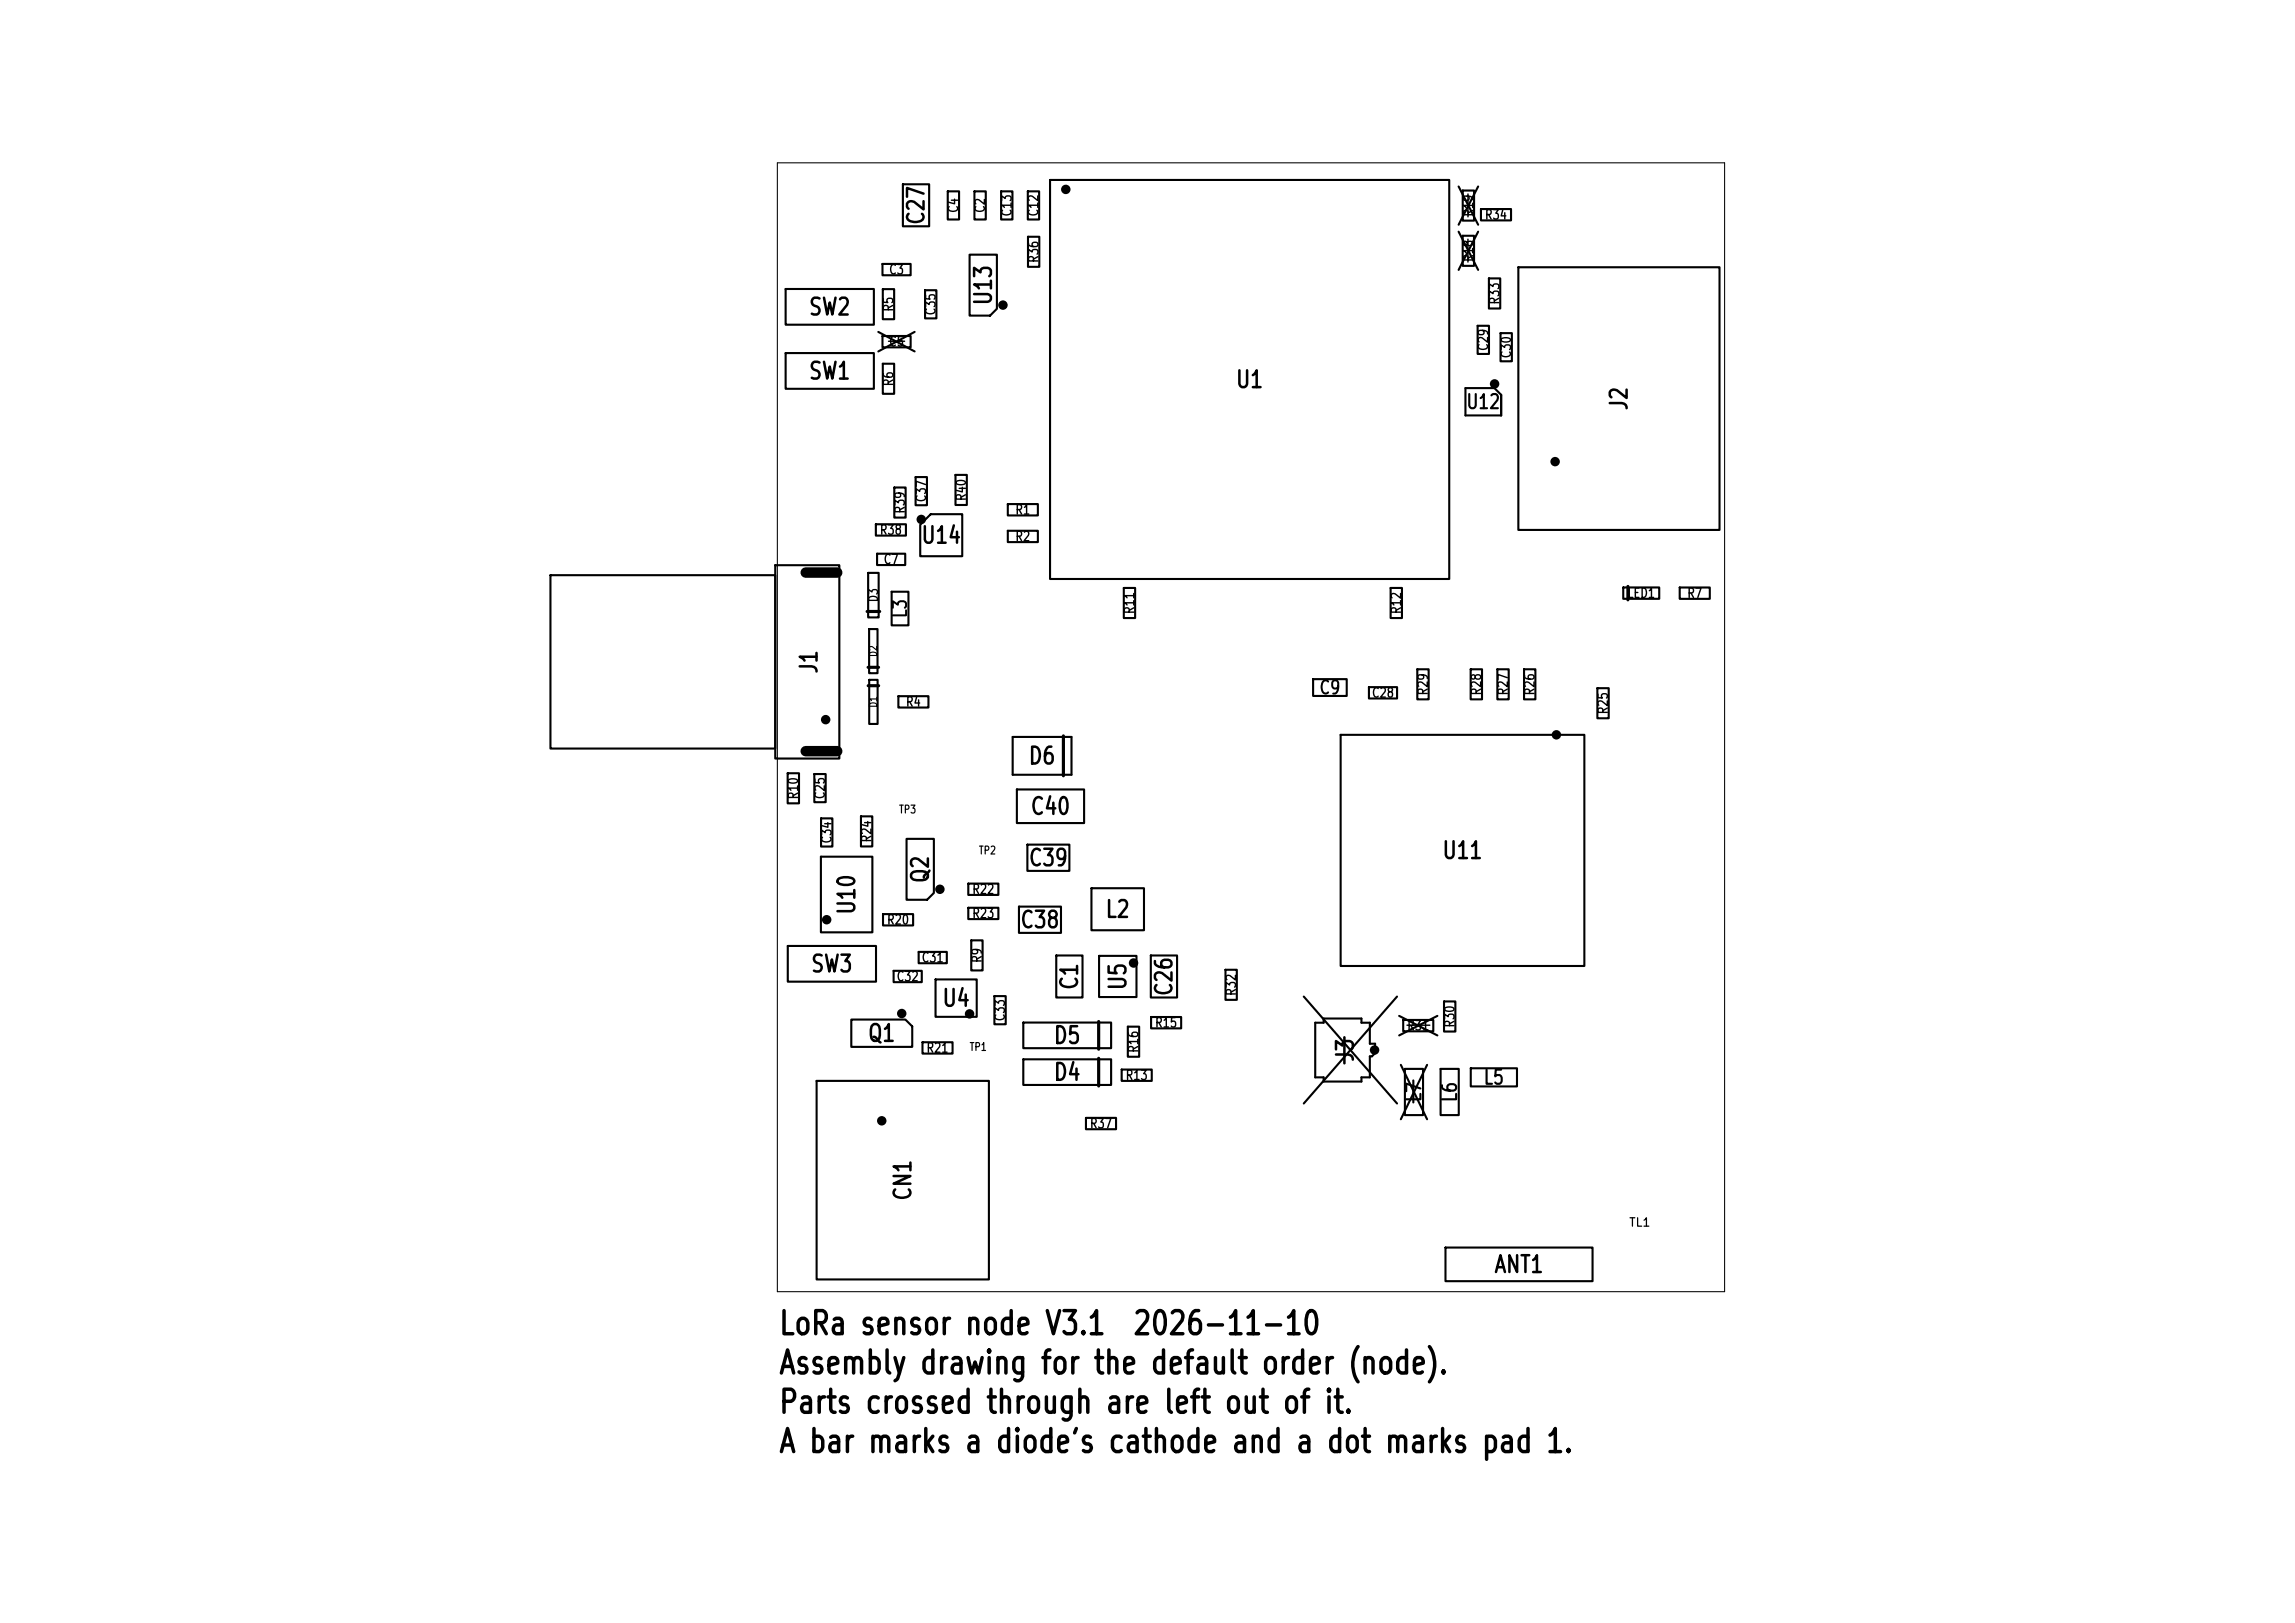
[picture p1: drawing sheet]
<svg xmlns="http://www.w3.org/2000/svg" width="297mm" height="210mm" viewBox="0 0 297 210" stroke-linecap="round" stroke-linejoin="round" font-family="sans-serif">
<defs><g id="words">
<g font-size="3">
<text x="100.7" y="173.5">LoRa sensor node V3.1</text>
<text x="146.5" y="173.5">2026-11-10</text>
<text x="100.7" y="178.6">Assembly drawing for the default order (node).</text>
<text x="100.7" y="183.6">Parts crossed through are left out of it.</text>
<text x="100.7" y="188.7">A bar marks a diode's cathode and a dot marks pad 1.</text>
</g>
<g font-size="2.2">
<text x="104.6" y="41.4">SW2</text>
<text x="128.9" y="39.6" transform="rotate(-90 128.9 39.6)">U13</text>
<text x="104.6" y="49.6">SW1</text>
<text x="159.8" y="50.7">U1</text>
<text x="211.2" y="53.2" transform="rotate(-90 211.2 53.2)">J2</text>
<text x="106.3" y="87.3" transform="rotate(-90 106.3 87.3)">J1</text>
<text x="133" y="99.4">D6</text>
<text x="133.2" y="106">C40</text>
<text x="186.5" y="111.7">U11</text>
<text x="111.2" y="118.5" transform="rotate(-90 111.2 118.5)">U10</text>
<text x="120.7" y="114.4" transform="rotate(-90 120.7 114.4)">Q2</text>
<text x="142.9" y="119.3">L2</text>
<text x="104.8" y="126.4">SW3</text>
<text x="121.8" y="130.8">U4</text>
<text x="140" y="128.2" transform="rotate(-90 140 128.2)">C1</text>
<text x="146.3" y="128.3" transform="rotate(-90 146.3 128.3)">U5</text>
<text x="112.2" y="135.3">Q1</text>
<text x="136.2" y="135.6">D5</text>
<text x="175.7" y="137.5" transform="rotate(-90 175.7 137.5)">J3</text>
<text x="136.2" y="140.4">D4</text>
<text x="118.5" y="155.5" transform="rotate(-90 118.5 155.5)">CN1</text>
<text x="193.3" y="165.2">ANT1</text>
</g>
<g font-size="2.1">
<text x="120.2" y="29.2" transform="rotate(-90 120.2 29.2)">C27</text>
<text x="119.1" y="70.9">U14</text>
<text x="133" y="112.6">C39</text>
<text x="131.9" y="120.6">C38</text>
<text x="152.3" y="129" transform="rotate(-90 152.3 129)">C26</text>
</g>
<g font-size="1.8">
<text x="189.6" y="53.4">U12</text>
<text x="184.4" y="142.7" transform="rotate(-90 184.4 142.7)">L7</text>
<text x="189" y="142.7" transform="rotate(-90 189 142.7)">L6</text>
<text x="191.9" y="140.8">L5</text>
</g>
<g font-size="1.7">
<text x="117.8" y="80.1" transform="rotate(-90 117.8 80.1)">L3</text>
<text x="170.6" y="90.3">C9</text>
</g>
<g font-size="1.2">
<text x="124.3" y="27.6" transform="rotate(-90 124.3 27.6)">C4</text>
<text x="127.8" y="27.6" transform="rotate(-90 127.8 27.6)">C2</text>
<text x="131.2" y="28.1" transform="rotate(-90 131.2 28.1)">C13</text>
<text x="134.7" y="28.1" transform="rotate(-90 134.7 28.1)">C12</text>
<text x="191" y="28.1" transform="rotate(-90 191 28.1)">R19</text>
<text x="192.1" y="28.7">R34</text>
<text x="115" y="35.8">C3</text>
<text x="134.7" y="34.1" transform="rotate(-90 134.7 34.1)">R36</text>
<text x="190.9" y="34" transform="rotate(-90 190.9 34)">R18</text>
<text x="115.9" y="40.4" transform="rotate(-90 115.9 40.4)">R5</text>
<text x="121.4" y="40.9" transform="rotate(-90 121.4 40.9)">C35</text>
<text x="194.3" y="39.5" transform="rotate(-90 194.3 39.5)">R33</text>
<text x="115" y="45.1">C5</text>
<text x="192.9" y="45.5" transform="rotate(-90 192.9 45.5)">C29</text>
<text x="195.8" y="46.4" transform="rotate(-90 195.8 46.4)">C30</text>
<text x="115.9" y="50.1" transform="rotate(-90 115.9 50.1)">R6</text>
<text x="120.1" y="65.1" transform="rotate(-90 120.1 65.1)">C37</text>
<text x="125.3" y="64.9" transform="rotate(-90 125.3 64.9)">R40</text>
<text x="113.8" y="69.5">R38</text>
<text x="117.4" y="66.5" transform="rotate(-90 117.4 66.5)">R39</text>
<text x="131.3" y="66.9">R1</text>
<text x="131.3" y="70.3">R2</text>
<text x="114.3" y="73.3">C7</text>
<text x="210.5" y="77.7">LED1</text>
<text x="218.3" y="77.7">R7</text>
<text x="147.1" y="79.5" transform="rotate(-90 147.1 79.5)">R11</text>
<text x="181.6" y="79.5" transform="rotate(-90 181.6 79.5)">R12</text>
<text x="117.2" y="91.7">R4</text>
<text x="177.5" y="90.6">C28</text>
<text x="185.1" y="90.1" transform="rotate(-90 185.1 90.1)">R29</text>
<text x="192" y="90.1" transform="rotate(-90 192 90.1)">R28</text>
<text x="195.4" y="90.1" transform="rotate(-90 195.4 90.1)">R27</text>
<text x="198.9" y="90.1" transform="rotate(-90 198.9 90.1)">R26</text>
<text x="208.4" y="92.5" transform="rotate(-90 208.4 92.5)">R25</text>
<text x="103.6" y="103.5" transform="rotate(-90 103.6 103.5)">R10</text>
<text x="107" y="103.5" transform="rotate(-90 107 103.5)">C25</text>
<text x="107.9" y="109.2" transform="rotate(-90 107.9 109.2)">C34</text>
<text x="113.1" y="109.1" transform="rotate(-90 113.1 109.1)">R24</text>
<text x="114.7" y="119.9">R20</text>
<text x="125.7" y="119.1">R23</text>
<text x="125.7" y="116">R22</text>
<text x="119.2" y="124.8">C31</text>
<text x="127.3" y="124.7" transform="rotate(-90 127.3 124.7)">R9</text>
<text x="116" y="127.3">C32</text>
<text x="160.2" y="128.9" transform="rotate(-90 160.2 128.9)">R32</text>
<text x="119.8" y="136.5">R21</text>
<text x="130.3" y="132.2" transform="rotate(-90 130.3 132.2)">C33</text>
<text x="147.6" y="136.3" transform="rotate(-90 147.6 136.3)">R16</text>
<text x="149.4" y="133.3">R15</text>
<text x="182" y="133.6">R31</text>
<text x="188.5" y="133" transform="rotate(-90 188.5 133)">R30</text>
<text x="145.6" y="140.1">R13</text>
<text x="141" y="146.3">R37</text>
</g>
<g font-size="1.1">
<text x="113.9" y="78" transform="rotate(-90 113.9 78)">D3</text>
<text x="210.7" y="159">TL1</text>
</g>
<g font-size="1">
<text x="113.7" y="85.1" transform="rotate(-90 113.7 85.1)">D2</text>
<text x="113.8" y="91.6" transform="rotate(-90 113.8 91.6)">D1</text>
<text x="116.3" y="105.5">TP3</text>
<text x="126.6" y="110.8">TP2</text>
<text x="125.4" y="136.2">TP1</text>
</g>
</g></defs>
<g fill="#000">
<circle cx="129.8" cy="39.5" r=".61"/>
<circle cx="137.9" cy="24.5" r=".61"/>
<circle cx="193.4" cy="49.7" r=".61"/>
<circle cx="201.3" cy="59.7" r=".61"/>
<circle cx="119.2" cy="67.2" r=".61"/>
<circle cx="106.9" cy="93.1" r=".61"/>
<circle cx="201.4" cy="95.1" r=".61"/>
<circle cx="107" cy="119" r=".61"/>
<circle cx="121.6" cy="115.1" r=".61"/>
<circle cx="116.7" cy="131.1" r=".61"/>
<circle cx="125.5" cy="131.2" r=".61"/>
<circle cx="146.7" cy="124.6" r=".61"/>
<circle cx="177.9" cy="135.9" r=".61"/>
<circle cx="114.1" cy="145" r=".61"/>
</g>
<path d="M112.2 79.1h1.6M210.7 75.9v1.7M112.3 86.3h1.4M112.4 88.7h1.3M137.6 95.2v5.2M142.2 132.2v3.6M142.2 136.9v3.6" fill="none" stroke="#000" stroke-width=".41"/>
<path d="M182.9 139.8v2.9" fill="none" stroke="#000" stroke-width=".28"/>
<path d="M174 134.2v3.4" fill="none" stroke="#000" stroke-width=".33"/>
<path d="M190 30.9v3M190 25.1v3M115 44.2h2.1M182.1 132.7h2.9" fill="none" stroke="#000" stroke-width=".18"/>
<g fill="none" stroke="#000" stroke-width=".27">
<path d="M101.7 37.4h11.4v4.6h-11.4zM114.2 34.1h3.6v1.5h-3.6zM114.2 37.4h1.5v3.9h-1.5zM116.8 23.8h3.4v5.5h-3.4zM119.7 37.6h1.5v3.6h-1.5zM122.6 24.8h1.5v3.6h-1.5zM125.5 33h3.5v7l-.9 .8h-2.6zM126.1 24.8h1.5v3.6h-1.5zM129.6 24.8h1.4v3.6h-1.4zM133 24.8h1.5v3.6h-1.5zM133 30.6h1.5v3.9h-1.5zM135.9 23.3h51.7v51.6h-51.7z"/>
<path d="M188.8 30l2.5 4.9M188.8 24.1l2.5 5M189.3 30.5h1.5v3.9h-1.5zM189.3 24.7h1.5v3.8h-1.5zM191.3 30l-2.5 4.9M191.3 24.1l-2.5 5M191.7 27.1h3.8v1.4h-3.8zM192.7 36h1.4v3.9h-1.4zM196.5 34.6h26v34h-26zM101.7 45.7h11.4v4.6h-11.4zM113.7 42.9l4.7 2.6M114.2 43.5h3.6v1.4h-3.6z"/>
<path d="M114.2 47.1h1.5v3.9h-1.5zM118.4 42.9l-4.7 2.6M189.6 50.2h3.8l.9 .9v2.7h-4.7zM191.2 42.2h1.5v3.6h-1.5zM194.2 43.1h1.5v3.6h-1.5zM71.2 74.4h29.1v22.5h-29.1zM100.3 73.1h8.3v25.1h-8.3zM112.4 74.1h1.3v5.8h-1.3zM113.3 67.8h3.9v1.5h-3.9zM113.5 71.6h3.6v1.5h-3.6zM115.4 76.6h2.2v4.3h-2.2zM115.7 63.1h1.5v3.9h-1.5z"/>
<path d="M118.5 61.7h1.5v3.7h-1.5zM119.1 67.9l1.3-1.4h4.1v5.5h-5.4zM123.7 61.4h1.4v3.9h-1.4zM130.4 65.2h3.9v1.5h-3.9zM130.4 68.7h3.9v1.4h-3.9zM145.4 76.1h1.5v3.9h-1.5zM180 76.1h1.4v3.9h-1.4zM210.1 76h4.6v1.5h-4.6zM217.4 76h3.9v1.5h-3.9zM112.5 81.4h1.1v5.7h-1.1zM112.5 88h1.1v5.7h-1.1zM116.3 90.1h3.9v1.5h-3.9z"/>
<path d="M131.1 95.4h7.6v4.8h-7.6zM169.9 87.9h4.4v2.2h-4.4zM173.5 95.1h31.5v29.9h-31.5zM177.2 88.9h3.6v1.5h-3.6zM183.4 86.6h1.5v3.9h-1.5zM190.3 86.6h1.5v3.9h-1.5zM193.8 86.6h1.4v3.9h-1.4zM197.2 86.6h1.5v3.9h-1.5zM206.7 89h1.5v3.9h-1.5zM101.9 100.1h1.5v3.8h-1.5zM105.4 100.2h1.5v3.6h-1.5zM106.2 110.9h6.7v9.7h-6.7z"/>
<path d="M106.3 105.9h1.4v3.6h-1.4zM111.4 105.6h1.5v3.9h-1.5zM114.3 118.3h3.9v1.4h-3.9zM117.3 108.5h3.6v7l-.9 .9h-2.7zM125.3 117.5h3.9v1.4h-3.9zM125.3 114.3h3.9v1.5h-3.9zM131.6 102.2h8.7v4.3h-8.7zM131.9 117.3h5.4v3.4h-5.4zM133 109.3h5.4v3.4h-5.4zM141.2 114.9h6.8v5.5h-6.8zM101.9 122.4h11.5v4.6h-11.5zM105.7 139.9h22.3v25.7h-22.3z"/>
<path d="M110.2 131.9h7l.9 .9v2.7h-7.9zM115.6 125.6h3.7v1.5h-3.7zM118.9 123.2h3.6v1.4h-3.6zM119.4 134.9h3.9v1.4h-3.9zM121.1 126.7h5.3v4.9h-5.3zM125.7 121.7h1.5v3.9h-1.5zM128.7 128.9h1.5v3.6h-1.5zM132.4 132.3h11.4v3.3h-11.4zM132.4 137.1h11.4v3.3h-11.4zM136.7 123.6h3.4v5.5h-3.4zM142.2 123.7h4.9v5.3h-4.9zM145.2 138.4h3.9v1.5h-3.9z"/>
<path d="M146 132.8h1.4v3.9h-1.4zM148.9 123.6h3.4v5.5h-3.4zM149 131.6h3.9v1.5h-3.9zM158.6 125.5h1.5v3.9h-1.5zM168.7 128.9l12.1 13.9M170.2 132.3h1.1v-.5h4.9v.5h1.1v2.8h.7v1.2l-.5 .4h-.2v2.7h-1.1v.5h-4.9v-.5h-1.1zM180.8 128.9l-12.1 13.9M181.1 131.5l4.9 2.5M181.3 137.8l3.4 7M181.6 132h3.9v1.4h-3.9zM181.8 138.3h2.4v6h-2.4zM184.7 137.8l-3.4 7"/>
<path d="M186 131.5l-4.9 2.5M186.4 138.3h2.4v6h-2.4zM186.9 129.6h1.4v3.9h-1.4zM190.3 138.2h6v2.4h-6zM140.5 144.6h3.9v1.5h-3.9zM187.1 161.4h19v4.4h-19z"/>
</g>
<path d="M100.6 21.1h122.6v146h-122.6z" fill="none" stroke="#000" stroke-width=".14"/>
<path d="M104.3 74.1h4M104.3 97.2h4" fill="none" stroke="#000" stroke-width="1.4"/>
<use href="#words"/>
</svg>
